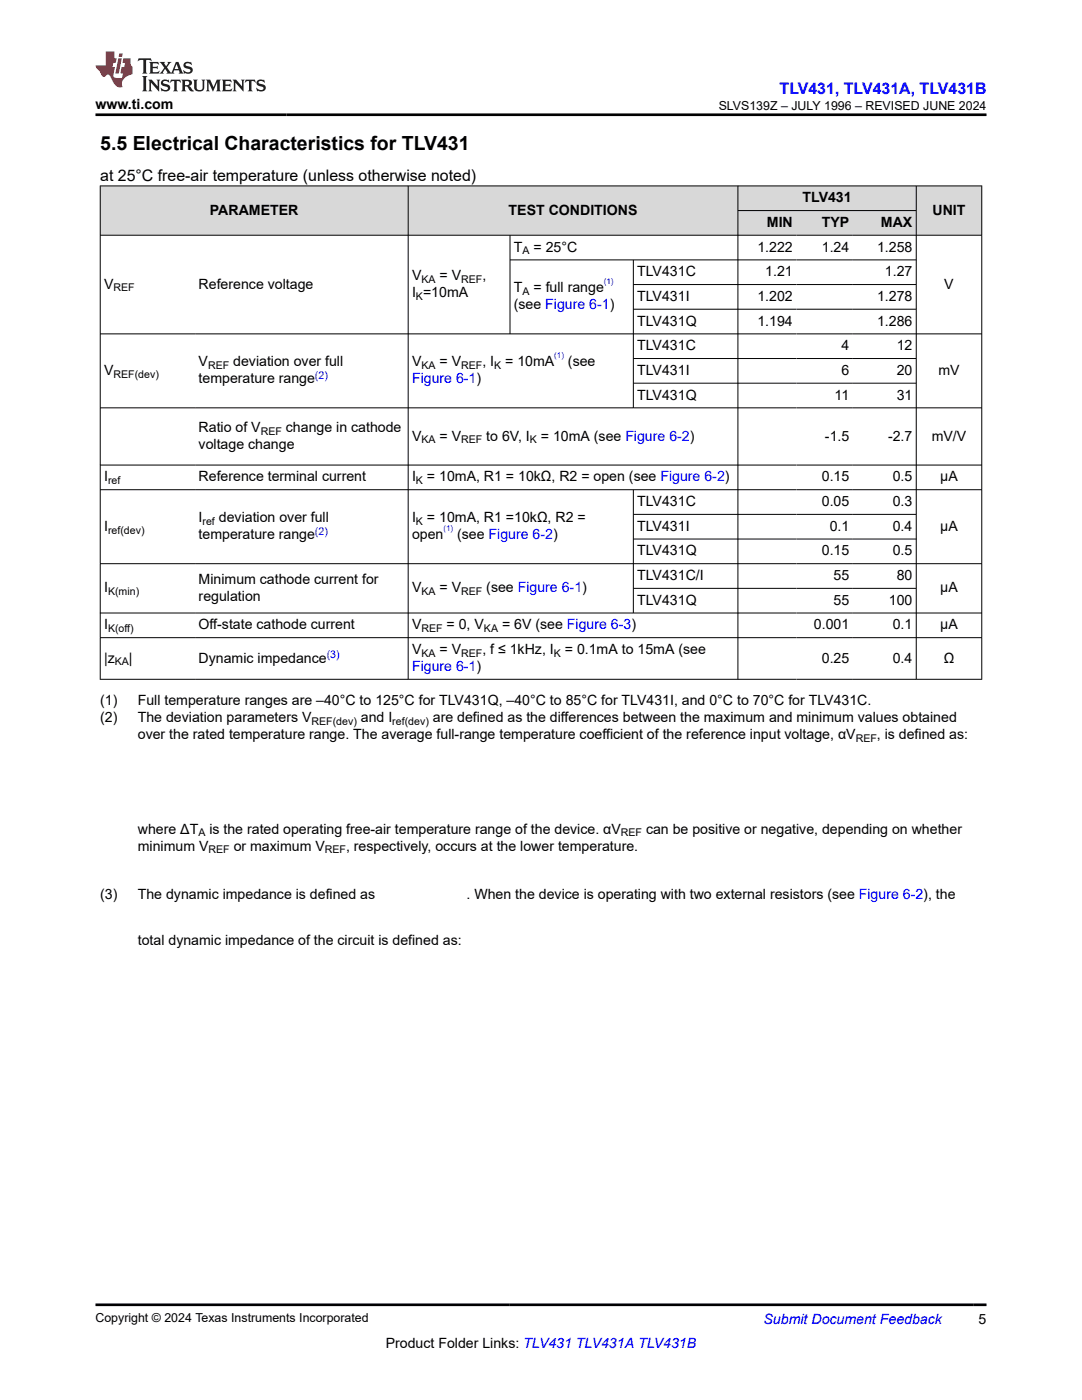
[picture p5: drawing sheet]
<svg xmlns="http://www.w3.org/2000/svg" width="216mm" height="279mm" viewBox="0 0 216 279" stroke-linecap="round" stroke-linejoin="round" font-family="sans-serif">
<defs><g id="words">
<text font-size="3.9" x="20" y="29.9">5.5 Electrical Characteristics for TLV431</text>
<text font-size="3.2" fill="#00f" x="155.6" y="18.7">TLV431, TLV431A, TLV431B</text>
<text font-size="3.2" x="20" y="36.1">at 25°C free-air temperature (unless otherwise noted)</text>
<g font-size="2.8">
<text x="19.1" y="21.8">www.ti.com</text>
<text x="160.1" y="40.4">TLV431</text>
<text x="41.9" y="42.8">PARAMETER</text>
<text x="101.5" y="42.8">TEST CONDITIONS</text>
<text x="153" y="45.3">MIN</text>
<text x="164" y="45.3">TYP</text>
<text x="175.8" y="45.3">MAX</text>
<text x="186.1" y="42.8">UNIT</text>
<text x="102.5" y="50.2">T</text>
<text x="106.5" y="50.2">= 25°C</text>
<text x="151.1" y="50.2">1.222</text>
<text x="164" y="50.2">1.24</text>
<text x="175" y="50.2">1.258</text>
<text x="20.8" y="57.6">V</text>
<text x="39.6" y="57.6">Reference voltage</text>
<text x="82.2" y="59.3">I =10mA</text>
<text x="82.2" y="55.9">V</text>
<text x="87.7" y="55.9">= V</text>
<text x="96.3" y="55.9">,</text>
<text x="102.5" y="58.4">T</text>
<text x="106.5" y="58.4">= full range</text>
<text x="127.1" y="55.1">TLV431C</text>
<text x="152.7" y="55.1">1.21</text>
<text x="176.6" y="55.1">1.27</text>
<text x="188.4" y="57.6">V</text>
<text x="102.5" y="61.8">(see Figure 6-1)</text>
<text x="127.1" y="60.1">TLV431I</text>
<text x="127.1" y="65">TLV431Q</text>
<text x="151.1" y="60.1">1.202</text>
<text x="151.1" y="65">1.194</text>
<text x="175" y="60.1">1.278</text>
<text x="175" y="65">1.286</text>
<text x="127.1" y="69.9">TLV431C</text>
<text x="167.9" y="69.9">4</text>
<text x="178.9" y="69.9">12</text>
<text x="20.8" y="74.8">V</text>
<text x="39.6" y="73.1">V</text>
<text x="39.6" y="76.5">temperature range</text>
<text x="46.5" y="73.1">deviation over full</text>
<text x="82.2" y="73.1">V</text>
<text x="87.7" y="73.1">= V</text>
<text x="96.3" y="73.1">, I</text>
<text x="100.8" y="73.1">= 10mA</text>
<text x="113.3" y="73.1">(see</text>
<text x="127.1" y="74.8">TLV431I</text>
<text x="167.9" y="74.8">6</text>
<text x="178.9" y="74.8">20</text>
<text x="187.2" y="74.8">mV</text>
<text x="127.1" y="79.7">TLV431Q</text>
<text x="166.5" y="79.7">11</text>
<text x="178.9" y="79.7">31</text>
<text x="39.6" y="86.2">Ratio of V</text>
<text x="39.6" y="89.6">voltage change</text>
<text x="57" y="86.2">change in cathode</text>
<text x="82.2" y="87.9">V</text>
<text x="87.7" y="87.9">= V</text>
<text x="97" y="87.9">to 6V, I</text>
<text x="107.9" y="87.9">= 10mA (see Figure 6-2)</text>
<text x="164.6" y="87.9">-1.5</text>
<text x="177.2" y="87.9">-2.7</text>
<text x="185.9" y="87.9">mV/V</text>
<text x="20.8" y="96.1">I</text>
<text x="39.6" y="96.1">Reference terminal current</text>
<text x="82.2" y="96.1">I</text>
<text x="85.2" y="96.1">= 10mA, R1 = 10kΩ, R2 = open (see Figure 6-2)</text>
<text x="127.1" y="101">TLV431C</text>
<text x="164" y="96.1">0.15</text>
<text x="164" y="101">0.05</text>
<text x="178.1" y="96.1">0.5</text>
<text x="178.1" y="101">0.3</text>
<text x="187.6" y="96.1">µA</text>
<text x="20.8" y="105.9">I</text>
<text x="39.6" y="104.2">I</text>
<text x="39.6" y="107.6">temperature range</text>
<text x="43.7" y="104.2">deviation over full</text>
<text x="82.2" y="104.2">I</text>
<text x="82.2" y="107.6">open</text>
<text x="85.2" y="104.2">= 10mA, R1 =10kΩ, R2 =</text>
<text x="91.2" y="107.6">(see Figure 6-2)</text>
<text x="127.1" y="105.9">TLV431I</text>
<text x="165.6" y="105.9">0.1</text>
<text x="178.1" y="105.9">0.4</text>
<text x="187.6" y="105.9">µA</text>
<text x="127.1" y="110.8">TLV431Q</text>
<text x="164" y="110.8">0.15</text>
<text x="178.1" y="110.8">0.5</text>
<text x="20.8" y="118.2">I</text>
<text x="39.6" y="116.5">Minimum cathode current for</text>
<text x="39.6" y="119.9">regulation</text>
<text x="82.2" y="118.2">V</text>
<text x="87.7" y="118.2">= V</text>
<text x="97" y="118.2">(see Figure 6-1)</text>
<text x="127.1" y="115.8">TLV431C/I</text>
<text x="166.3" y="115.8">55</text>
<text x="178.9" y="115.8">80</text>
<text x="187.6" y="118.2">µA</text>
<text x="20.8" y="125.6">I</text>
<text x="39.6" y="125.6">Off-state cathode current</text>
<text x="82.2" y="125.6">V</text>
<text x="89.1" y="125.6">= 0, V</text>
<text x="100.2" y="125.6">= 6V (see Figure 6-3)</text>
<text x="127.1" y="120.7">TLV431Q</text>
<text x="162.4" y="125.6">0.001</text>
<text x="166.3" y="120.7">55</text>
<text x="177.4" y="120.7">100</text>
<text x="178.1" y="125.6">0.1</text>
<text x="187.6" y="125.6">µA</text>
<text x="82.2" y="130.5">V</text>
<text x="87.7" y="130.5">= V</text>
<text x="96.3" y="130.5">, f ≤ 1kHz, I</text>
<text x="112.7" y="130.5">= 0.1mA to 15mA (see</text>
<text x="20.8" y="132.2">|z</text>
<text x="25.7" y="132.2">|</text>
<text x="39.6" y="132.2">Dynamic impedance</text>
<text x="164" y="132.2">0.25</text>
<text x="178.1" y="132.2">0.4</text>
<text x="188.3" y="132.2">Ω</text>
<text x="20" y="140.7">(1)</text>
<text x="27.5" y="140.7">Full temperature ranges are –40°C to 125°C for TLV431Q, –40°C to 85°C for TLV431I, and 0°C to 70°C for TLV431C.</text>
<text x="20" y="144.1">(2)</text>
<text x="27.5" y="144.1">The deviation parameters V</text>
<text x="27.5" y="147.5">over the rated temperature range. The average full-range temperature coefficient of the reference input voltage, αV</text>
<text x="72" y="144.1">and I</text>
<text x="86.4" y="144.1">are defined as the differences between the maximum and minimum values obtained</text>
<text x="175" y="147.5">, is defined as:</text>
<text x="27.5" y="166.4">where ΔT</text>
<text x="41.8" y="166.4">is the rated operating free-air temperature range of the device. αV</text>
<text x="128.9" y="166.4">can be positive or negative, depending on whether</text>
<text x="27.5" y="169.7">minimum V</text>
<text x="46.6" y="169.7">or maximum V</text>
<text x="69.1" y="169.7">, respectively, occurs at the lower temperature.</text>
<text x="20" y="179.4">(3)</text>
<text x="27.5" y="179.4">The dynamic impedance is defined as</text>
<text x="93.1" y="179.4">. When the device is operating with two external resistors (see Figure 6-2), the</text>
<text x="27.5" y="188.6">total dynamic impedance of the circuit is defined as:</text>
<text x="77" y="269">Product Folder Links: TLV431 TLV431A TLV431B</text>
<text x="195.3" y="264.2">5</text>
</g>
<g font-size="2.8" fill="#00f">
<text x="82.2" y="76.5">Figure 6-1)</text>
<text x="82.2" y="133.9">Figure 6-1)</text>
<text x="152.4" y="264.2">Submit Document Feedback</text>
</g>
<g font-size="2.5">
<text x="143.4" y="21.9">SLVS139Z – JULY 1996 – REVISED JUNE 2024</text>
<text x="19.1" y="263.9">Copyright © 2024 Texas Instruments Incorporated</text>
</g>
<g font-size="2.1">
<text x="104.3" y="50.8">A</text>
<text x="22.6" y="58.2">REF</text>
<text x="83" y="59.9">K</text>
<text x="84.1" y="56.5">KA</text>
<text x="92" y="56.5">REF</text>
<text x="104.3" y="58.9">A</text>
<text x="22.6" y="75.4">REF(dev)</text>
<text x="41.5" y="73.7">REF</text>
<text x="84.1" y="73.7">KA</text>
<text x="92" y="73.7">REF</text>
<text x="98.6" y="73.7">K</text>
<text x="52" y="86.8">REF</text>
<text x="84.1" y="88.5">KA</text>
<text x="92" y="88.5">REF</text>
<text x="105.7" y="88.5">K</text>
<text x="21.6" y="96.7">ref</text>
<text x="83" y="96.7">K</text>
<text x="21.6" y="106.5">ref(dev)</text>
<text x="40.4" y="104.8">ref</text>
<text x="83" y="104.8">K</text>
<text x="21.6" y="118.8">K(min)</text>
<text x="84.1" y="118.8">KA</text>
<text x="92" y="118.8">REF</text>
<text x="21.6" y="126.2">K(off)</text>
<text x="84.1" y="126.2">REF</text>
<text x="84.1" y="131.1">KA</text>
<text x="92" y="131.1">REF</text>
<text x="96.6" y="126.2">KA</text>
<text x="110.5" y="131.1">K</text>
<text x="22.9" y="132.8">KA</text>
<text x="62.2" y="144.7">REF(dev)</text>
<text x="78.3" y="144.7">ref(dev)</text>
<text x="170.7" y="148.1">REF</text>
<text x="39.6" y="166.9">A</text>
<text x="123.9" y="166.9">REF</text>
<text x="41.6" y="170.3">REF</text>
<text x="64.8" y="170.3">REF</text>
</g>
<g font-size="2.1" fill="#00f">
<text x="62.9" y="75.6">(2)</text>
<text x="62.9" y="106.7">(2)</text>
<text x="65.2" y="131.3">(3)</text>
</g>
<g font-size="1.6" fill="#00f">
<text x="120.5" y="56.7">(1)</text>
<text x="110.6" y="71.5">(1)</text>
<text x="88.5" y="106">(1)</text>
</g>
</g></defs>
<g fill="#d8d8d8">
<path d="M20 37.1h175.9v4.9h-175.9z" fill-rule="evenodd"/>
<path d="M20.1 37.2h61.3v9.7h-61.3z" fill-rule="evenodd"/>
<path d="M81.5 37.2h65.7v9.7h-65.7z" fill-rule="evenodd"/>
<path d="M147.3 37.2h35.5v4.8h-35.5z" fill-rule="evenodd"/>
<path d="M182.9 37.2h12.9v9.7h-12.9z" fill-rule="evenodd"/>
<path d="M147.3 42.1h11.6v4.8h-11.6z" fill-rule="evenodd"/>
<path d="M158.9 42.1h11.3v4.8h-11.3z" fill-rule="evenodd"/>
<path d="M170.2 42.1h12.6v4.8h-12.6z" fill-rule="evenodd"/>
</g>
<g fill="none" stroke="#000" stroke-width=".2">
<path d="M19.9 37.1h176.1M20 37v98.6M81.4 37v98.6M147.2 37v98.6M182.8 37v98.6M195.9 37v98.6M19.9 46.9h176.1M101.8 46.9v19.8M101.8 51.9h81.1M126.4 51.9v29.6M126.4 56.8h56.5M147.2 42h35.7"/>
<path d="M19.9 66.6h176.1M126.4 61.7h56.5M126.4 71.6h56.5M126.4 76.5h56.5M19.9 81.4h176.1M19.9 92.8h176.1M19.9 97.7h176.1M126.4 97.7v24.7M19.9 112.5h176.1M126.4 102.7h56.5M126.4 107.6h56.5M126.4 117.4h56.5"/>
<path d="M19.9 122.3h176.1M19.9 127.3h176.1M19.9 135.6h176.1"/>
</g>
<path d="M27.7 11.6l-.2 .6 .5-.2h.6v.1v2.2l-.2 .4h1l-.2-.4v-2.2v-.1h.5l.5 .2-.1-.6zM29.8 12.4l.2 .3v1.6l-.2 .4h1.9l.1-.6a1.08 1.08 0 0 1-1.3 .2v-.7h.6l.4 .2v-.7l-.4 .2h-.6v-.5l.2-.2a1 1 0 0 1 1 .3l-.1-.5zM31.8 12.4l1 1.1-1 1.2h.9l-.2-.2 .4-.8 .5 .8-.2 .2h1.6l-.2-.2 .1-.5h1l.1 .5-.1 .2h.9l-.2-.4-.8-1.9h-.5l-1 2.1-.8-1.1 .9-1h-.8l.2 .2-.5 .6-.3-.6 .1-.2zM35.2 12.8l.4 1h-.8zM36.8 12.5a.65 .65 0 0 0-.2 .7 .65 .65 0 0 0 .6 .5l.7 .1 .1 .3a.79 .79 0 0 1-.7 .4 .79 .79 0 0 1-.7-.5l.1 .7 .2-.1a.93 .93 0 0 0 1.1 0 .93 .93 0 0 0 .4-.9 1.46 1.46 0 0 0-1.2-.6l-.1-.3a1.09 1.09 0 0 1 1.2 .2l-.2-.6-.1 .1-.6-.2zM28.4 15.2l.2 .4v2.2l-.2 .4h1l-.2-.4v-2.2l.2-.4zM29.6 15.9l.2 .4v1.5l-.2 .4h.8l-.3-.4v-1.3l1.7 1.8v-2l.2-.4h-.8l.2 .2 .1 1.1-1.2-1.3zM32.3 16a.65 .65 0 0 0-.2 .8 .65 .65 0 0 0 .7 .4l.6 .2 .1 .2a.79 .79 0 0 1-.7 .4 .79 .79 0 0 1-.7-.5l.1 .7 .2-.1a.93 .93 0 0 0 1.1 .1 .93 .93 0 0 0 .4-1 1.46 1.46 0 0 0-1.2-.5l-.1-.4a1.09 1.09 0 0 1 1.2 .2l-.2-.6-.1 .1-.6-.1zM34.1 15.9l-.1 .6a.63 .63 0 0 1 .7-.3l.1 1.6-.3 .4h1l-.2-.4v-1.6a.66 .66 0 0 1 .8 .3l-.1-.6zM36.2 15.9l.2 .4v1.5l-.2 .4h.9l-.2-.2v-.7h.5l.1 .2a.79 .79 0 0 0 1.2 .6l-1-.9a.61 .61 0 0 0 .6-.6 .61 .61 0 0 0-.5-.7zM36.9 16.2h.2a.47 .47 0 0 1 .5 .1 .47 .47 0 0 1 .1 .5l-.2 .1-.6 .1zM38.5 15.9l.2 .2a2.27 2.27 0 0 0 .4 2 1.04 1.04 0 0 0 1.7-.7v-1.3l.2-.2h-.8l.2 .4v1.1a.6 .6 0 0 1-.6 .6 .6 .6 0 0 1-.6-.6v-1.1l.3-.4zM41.1 15.9l.2 .4v1.5l-.2 .4h.7l-.2-.4v-1.4l.9 1.9 .8-1.9v1.4l-.2 .4h1l-.3-.4v-1.5l.3-.4h-.8l-.7 1.5-.7-1.5zM44.3 15.9l.2 .4v1.5l-.2 .4h1.9l.1-.6a1.09 1.09 0 0 1-1.3 .2v-.7h.6l.4 .2v-.6l-.4 .2h-.6v-.6l.2-.1a1.01 1.01 0 0 1 1 .3l-.1-.6zM46.4 15.9l.3 .4v1.5l-.3 .4h.8l-.2-.4v-1.3l1.6 1.8v-2l.2-.4h-.7l.2 .2v1.1l-1.2-1.3zM49 15.9l-.1 .6a.63 .63 0 0 1 .8-.3v1.6l-.3 .4h1l-.2-.4v-1.6a.66 .66 0 0 1 .8 .3l-.1-.6zM51.4 16a.65 .65 0 0 0-.2 .8 .65 .65 0 0 0 .6 .4l.6 .2 .2 .2a.79 .79 0 0 1-.8 .4 .79 .79 0 0 1-.6-.5l.1 .7 .2-.1a.93 .93 0 0 0 1 .1 .93 .93 0 0 0 .5-1 1.46 1.46 0 0 0-1.3-.5l-.1-.4a1.09 1.09 0 0 1 1.3 .2l-.2-.6-.2 .1-.5-.1z" fill="#231f20"/>
<path d="M21.1 10.3v2.7h-2.1l.1 .4 .9 1a.95 .95 0 0 0 .9 .9 .59 .59 0 0 1 .6-.4 .59 .59 0 0 1 .5 .3l.4 .8a1.59 1.59 0 0 0 2.1 1.4 1.61 1.61 0 0 1 1-2.3l1-.3-.1-1.5a1.59 1.59 0 0 1-.4-1.7h-1.4l-.2 .9h.5l-.1 .9h-.5l-.2 .9v.3l.4 .1-.2 .9h-.6a.73 .73 0 0 1-1.1-.7l.3-1.5h-.5l.2-.9h.5l.2-.9h-.5v-1.3zM23.6 11.6l-.6 3.1h.7l.6-3.1zM23.8 10.7l-.1 .6h.7l.1-.6z" fill="#ed1c24"/>
<path d="M19.1 22.9h177.8M19.1 260.4h177.8" fill="none" stroke="#000" stroke-width=".53"/>
<use href="#words"/>
</svg>
